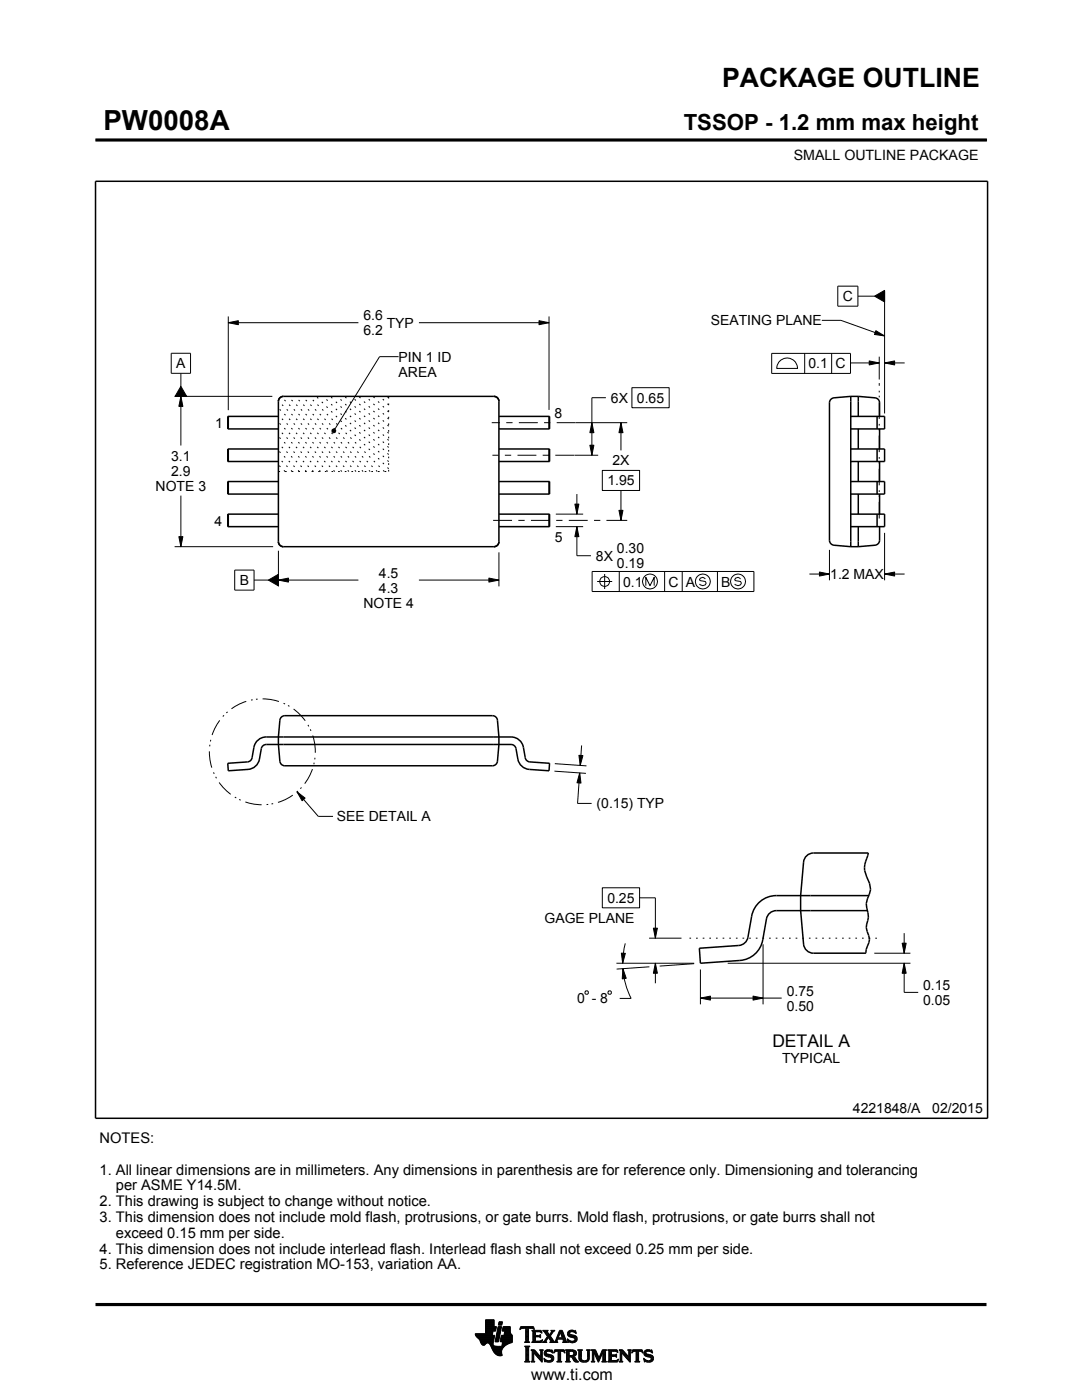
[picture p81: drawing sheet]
<svg xmlns="http://www.w3.org/2000/svg" width="216mm" height="279mm" viewBox="0 0 216 279" stroke-linecap="round" stroke-linejoin="round" font-family="sans-serif">
<defs><g id="words">
<text font-size="5.5" x="20.6" y="26">PW0008A</text>
<text font-size="5.3" x="144.1" y="17.4">PACKAGE OUTLINE</text>
<text font-size="4.4" x="136.4" y="26">TSSOP - 1.2 mm max height</text>
<text font-size="3.5" x="154.1" y="208.9">DETAIL A</text>
<text font-size="3.2" x="106" y="275.3">www.ti.com</text>
<g font-size="2.9">
<text x="19.9" y="228.1">NOTES:</text>
<text x="19.9" y="234.4">1. All linear dimensions are in millimeters. Any dimensions in parenthesis are for reference only. Dimensioning and tolerancing</text>
<text x="23.1" y="237.6">per ASME Y14.5M.</text>
<text x="19.9" y="240.7">2. This drawing is subject to change without notice.</text>
<text x="19.9" y="243.9">3. This dimension does not include mold flash, protrusions, or gate burrs. Mold flash, protrusions, or gate burrs shall not</text>
<text x="19.9" y="250.2">4. This dimension does not include interlead flash. Interlead flash shall not exceed 0.25 mm per side.</text>
<text x="23.1" y="247">exceed 0.15 mm per side.</text>
<text x="19.9" y="253.3">5. Reference JEDEC registration MO-153, variation AA.</text>
</g>
<g font-size="2.8">
<text x="158.4" y="32">SMALL OUTLINE PACKAGE</text>
<text x="72.5" y="63.9">6.6</text>
<text x="77.2" y="65.4">TYP</text>
<text x="141.8" y="64.9">SEATING PLANE</text>
<text x="168.2" y="60.1">C</text>
<text x="72.5" y="66.9">6.2</text>
<text x="35.2" y="73.5">A</text>
<text x="79.5" y="72.2">PIN 1 ID</text>
<text x="79.5" y="75.2">AREA</text>
<text x="161.3" y="73.5">0.1</text>
<text x="166.7" y="73.5">C</text>
<text x="110.7" y="83.4">8</text>
<text x="121.9" y="80.4">6X</text>
<text x="127.1" y="80.4">0.65</text>
<text x="42.9" y="85.4">1</text>
<text x="34.2" y="91.9">3.1</text>
<text x="34.2" y="94.9">2.9</text>
<text x="122.2" y="92.9">2X</text>
<text x="31.1" y="97.9">NOTE 3</text>
<text x="121.2" y="96.9">1.95</text>
<text x="42.8" y="105">4</text>
<text x="110.7" y="108.1">5</text>
<text x="118.9" y="111.9">8X</text>
<text x="123.1" y="110.4">0.30</text>
<text x="123.1" y="113.4">0.19</text>
<text x="47.8" y="116.8">B</text>
<text x="75.6" y="115.3">4.5</text>
<text x="75.6" y="118.3">4.3</text>
<text x="124.3" y="117.1">0.1</text>
<text x="133.4" y="117.1">C</text>
<text x="136.9" y="117.1">A</text>
<text x="143.9" y="117.1">B</text>
<text x="165.7" y="115.6">1.2 MAX</text>
<text x="72.5" y="121.3">NOTE 4</text>
<text x="119" y="161.3">(0.15) TYP</text>
<text x="67.2" y="163.9">SEE DETAIL A</text>
<text x="108.6" y="184.2">GAGE PLANE</text>
<text x="121.2" y="180.2">0.25</text>
<text x="184.2" y="197.6">0.15</text>
<text x="115.2" y="200.3">0 - 8</text>
<text x="157" y="198.7">0.75</text>
<text x="157" y="201.7">0.50</text>
<text x="184.2" y="200.6">0.05</text>
<text x="156.1" y="212">TYPICAL</text>
<text x="170.2" y="222.2">4221848/A</text>
<text x="186" y="222.2">02/2015</text>
</g>
<text font-size=".2" x="102.6" y="28.1">SCALE 2.800</text>
</g></defs>
<g fill="#000">
<path d="M174.5 59.1l2-1.1v2.3zM36.1 79.1l.4 2h-.8zM36.1 77.1l1.1 2h-2.3zM45.6 64.4l2-.4v.8zM107.6 64l2 .4-2 .4zM173.4 72l2 .4-2 .4zM176.5 72.4l2-.4v.8zM174.8 66l1.7 1-2-.3zM66.2 85.8l.3-.2 .4 .1 .1 .3-.1 .3-.4 .1-.3-.2zM118.1 84.4l.4 2h-.8zM117.7 88.9h.8l-.4 2zM123.9 84.4l.4 2h-.8z"/>
<path d="M35.7 107.1h.8l-.4 2zM53.6 115.8l2-1.2v2.3zM55.6 115.8l2-.4v.8zM97.6 115.4l2 .4-2 .4zM114.7 100.6h.8l-.4 2zM115.1 105.1l.4 2h-.8zM123.5 101.9h.8l-.4 2zM163.5 114.2l2 .4-2 .4zM176.5 114.6l2-.4v.8zM59.3 158l1.6 1.3-.6 .5zM115.7 154.3l.2 2-.8-.1zM115.5 150.7l.8 .1-.5 2z"/>
<path d="M124 190.2l.8 .1-.5 1.9zM124.3 193.3l.7 1.9-.8 .2zM130.4 185.2h.8l-.4 2zM130.8 192.2l.4 2h-.8zM139.8 199.2l2-.4v.8zM150.3 198.8l2 .4-2 .4zM180 188.2h.8l-.4 2zM180.4 192.2l.4 2h-.8z"/>
</g>
<g fill="none" stroke="#000" stroke-width=".2">
<path d="M19.1 27.9h177.7M196.8 27.7v.5M167.2 57.1h4v4h-4zM171.2 59.1h3.3M174.5 59.1l2-1.1v2.3zM176.5 58.1v24.4M34.2 70.5h3.8v4h-3.8zM34.8 79.1h19.5M36.1 79.1l.4 2h-.8zM36.1 74.5v2.6M36.1 79.1v9.8M36.1 77.1l1.1 2h-2.3z"/>
<path d="M45.6 64.4l2-.4v.8zM45.6 63.2v18.7M45.6 64.4h25.9M79.5 71.2h-3.8l-8.9 14.5M83.6 64.4h26M107.6 64l2 .4-2 .4zM109.6 63.2v18.6M120.9 79.4h-2.8v11.5M126.1 77.4h7.4v4h-7.4zM154 70.5h15.7v4h-15.7zM155.4 72.3a2.08 2.08 0 0 1 2.3-.8 2.08 2.08 0 0 1 1.4 2h-4.1l.1-.6zM160.6 70.5v4"/>
<path d="M164 63.9h3.8l8.7 3.1M165.9 70.5v4M169.7 72.4h5.7M173.4 72l2 .4-2 .4zM174.8 66l1.7 1-2-.3zM175.4 71.2v4.5M176.5 72.4l2-.4v.8zM176.5 72.4h4M36.1 98.9v10.2M66.2 85.8l.3-.2 .4 .1 .1 .3-.1 .3-.4 .1-.3-.2zM114.6 90.9h4.8M114.9 84.4h10.3"/>
<path d="M115.1 98.6v4M117.7 88.9h.8l-.4 2zM118.1 84.4l.4 2h-.8zM120.2 93.9h7.4v4h-7.4zM123.9 84.4l.4 2h-.8zM123.9 84.4v5.5M123.9 97.9v6M34.8 109.1h19.7M35.7 107.1h.8l-.4 2zM46.8 113.8h3.9v4h-3.9zM50.7 115.8h2.9M53.6 115.8l2-1.2v2.3z"/>
<path d="M55.6 115.8l2-.4v.8zM55.6 109.9v7.1M55.6 115.8h15.9M83.6 115.8h16M97.6 115.4l2 .4-2 .4zM99.6 110.2v6.8M110.9 105.1h5.5M110.9 102.6h5.5M114.7 100.6h.8l-.4 2zM115.1 105.1l.4 2h-.8zM115.1 105.1v5.8h2.8M118.2 114.1h32.2v4h-32.2z"/>
<path d="M119.2 116.1h3M120.7 114.6v3M121 103.9h4.2M123.5 101.9h.8l-.4 2zM123.6 114.1v4M128.9 116.9v-1.7l.8 1.7 .8-1.7v1.7M132.6 114.1v4M136.1 114.1v4M140.7 115.6l-.5-.4-.5 .2-.1 .3 .1 .2 1 .2 .2 .3-.2 .3-.5 .2-.6-.3M143.2 114.1v4M147.8 115.6l-.5-.4-.5 .2-.2 .3 .2 .2 1 .2 .1 .3-.1 .3-.5 .2-.7-.3M161.5 114.6h4"/>
<path d="M163.5 114.2l2 .4-2 .4zM165.5 109.7v6.1M176.5 114.6l2-.4v.8zM176.5 114.6h4M176.5 106.3v9.5M59.3 158l1.6 1.3-.6 .5zM59.3 158l4.2 4.9h3M110.6 153.9l6.3 .4M110.7 152.4l6.3 .4M115.5 150.7l.8 .1-.5 2zM115.7 154.3l.2 2-.8-.1zM115.7 154.3l-.5 6h2.8"/>
<path d="M116.1 148.8l-.3 4M120.2 177.2h7.4v4h-7.4zM127.6 179.2h3.2v8M116.9 197.8h.3l.2 .1v.4l-.2 .1h-.3l-.2-.1v-.4zM121.5 197.8h.3l.2 .1v.4l-.2 .1h-.3l-.2-.1v-.4zM123 192.2h15.5M124 190.2l.8 .1-.5 1.9zM124.3 193.3l.7 1.9-.8 .2zM124.3 193.3a15.5 15.5 0 0 0 1.6 6h-2.2M124.8 188.3l-.4 1.7-.1 2.2M129.5 187.2h6.5M129.6 192.9l-6.6 .5"/>
<path d="M130.4 185.2h.8l-.4 2zM130.8 192.2l.4 2h-.8zM130.8 192.2v4M138.5 192.3l-6.9 .5M139.8 199.2l2-.4v.8zM139.8 199.2h16.2M139.8 193.5v6.9M145.2 192.2h36.5M150.3 198.8l2 .4-2 .4zM152.3 188.5v11.9M174.5 190.2h7.2M180 188.2h.8l-.4 2z"/>
<path d="M180.4 192.2l.4 2h-.8zM180.4 192.2v5.9h2.8M180.4 186.2v4M94.8 266.2h3.5M94.8 266.3h3.5M94.9 266.4h3.3M94.9 266.5h3.8l-.2 1.2M94.9 266.5h3.8M95 266.6h3.7M95 266.7h3.7M95.1 266.8h3.6M95.2 266.9h3.4"/>
<path d="M95.3 267h3.3M95.4 267.1h3.2M95.5 267.2h3.1M95.6 267.3h3M95.7 267.4h2.8M95.7 267.5h2.8M95.7 267.5l.4 .7 .3 .3 .3-.1 .5-.4 .4 .1 .8 1.5M95.8 267.6h2.7M95.8 267.7h2.7M95.9 267.8h2.6M95.9 267.9h2.5M95.9 268h2.5"/>
<path d="M96 268h1.1M96 268.1h1M96.1 268.2h.8M96.1 268.3h.7M96.2 268.4h.6M96.3 268.4h.4M96.9 266.1h1.4M96.9 266h1.4M96.9 265.9h1.4M96.9 265.8h1.5M96.9 265.7h1.5M96.9 264.7l2.2 .1-.2 .9h-.5l-.2 .8"/>
<path d="M96.9 265.6h2M96.9 265.5h2M96.9 265.4h2M96.9 265.3h2.1M96.9 265.2h2.1M96.9 265.1h2.1M96.9 265h2.1M96.9 264.9h2.1M96.9 264.8h2.2M96.9 264.6h1.7M96.9 264.5h1.7M96.9 264.4h1.7"/>
<path d="M96.9 264.3h1.7M96.9 264.2h1.7M96.9 264.1h1.7M96.9 264h1.7M96.9 263.9h1.7M96.9 263.8h1.7M96.9 263.7h1.7M96.9 263.6h1.7M96.9 263.5h1.7M96.9 263.4h1.7M97.5 268h.9M97.6 268.1h.8"/>
<path d="M97.7 268.2h.7M97.7 268.3h.7M97.8 268.4h.6M97.9 268.5h.6M97.9 268.6h.7M98 268.7h1.1M98 268.8h2.6M98 268.8h2.5M98.1 268.9h2.3M98.1 269h2.3M98.1 269.1h2.2M98.2 269.2h2.1"/>
<path d="M98.2 269.2h2M98.2 269.3h2M98.3 269.4h1.9M98.3 269.5h1.8M98.4 269.6h1.7M98.4 269.6l.6 .7 .6 .3 .6-.1-.1-.7M98.4 268v.4l.3 .2 2 .1M98.5 269.7h1.6M98.5 267.7l-.1 .3M98.5 269.8h1.6M98.6 269.9h1.5M98.6 264.8v-1.4h-1.7v2.8h-2.1l.2 .5 .7 .8"/>
<path d="M98.6 270h1.5M98.7 270h1.4M98.8 270.1h1.3M98.8 267.7h.7M98.8 267.6h.7M98.8 267.5h.7M98.9 270.2h1.2M98.9 267.4h.7M98.9 267.3h.7M98.9 267.2h.7M98.9 267.1h.7M98.9 267h.7"/>
<path d="M98.9 270.3h1.3M99 266.9h.6M99 266.9h.7M99 266.8h.7M99 266.7h.7M99 266.6h.7M99 266.5h.7M99.1 270.4h1.1M99.1 266.4h.7M99.1 266.3h.7M99.1 266.2h.7M99.1 266.1h.7"/>
<path d="M99.1 266h.7M99.2 265.9h.7M99.2 265.8h.7M99.2 270.4h1M99.2 265.7h.7M99.2 265.6h.7M99.2 265.5h.7M99.3 265.4h.6M99.3 265.4h.7M99.3 265.3h.7M99.3 265.2h.7M99.3 265.1h.7"/>
<path d="M99.3 265h.7M99.4 270.5h.8M99.4 264.9h.7M99.4 264.8h.7M99.4 264.8h.7l-.6 3h-.7zM99.5 264.4h.6M99.5 264.3h.7M99.5 264.2h.7M99.5 264.1h.7M99.5 264h.7M99.5 263.9h.7M99.6 263.8h.7"/>
<path d="M99.6 263.8h.7l-.2 .7h-.7zM99.8 270.6h.1M99.8 267.7h2.4M99.8 267.6h2.4M99.8 267.5h2.4M99.9 267.4h2.3M99.9 267.3h2.3M99.9 267.2h2.3M99.9 267.1h2.3M99.9 267h2.3M99.9 266.9h2.3M100 266.9h2.2"/>
<path d="M100 266.8h2.2M100 266.7h2.2M100 266.6h2.2M100 266.5h2.2M100.1 268.6h.7M100.2 268.5h.7M100.2 268.4h.8M100.2 268.4h.9M100.2 268.3h1M100.2 268.2h1.2M100.2 265.6h1.6M100.2 268.1h1.4"/>
<path d="M100.2 265.5h1.6M100.2 268h1.6M100.3 265.4h1.5M100.3 268h1.7M100.3 267.9h1.9M100.3 265.3h1.5M100.3 267.8h1.9M100.3 265.2h1.5M100.3 265.1h1.5M100.3 265h1.5M100.4 264.9h1.4M100.4 264.8h1.4"/>
<path d="M100.6 266.5l.1-.8h-.5l.2-.9h1.4l.1 1.1 .3 .6v1.4l-1.3 .6M100.6 266.4h1.5M100.6 266.3h1.4M100.6 266.2h1.4M100.6 266.1h1.3M100.7 266h1.2M100.7 265.9h1.2M100.7 265.8h1.1M100.7 265.7h1.1M100.9 268.5l-.6 .6-.2 .7M102.2 266.5h-2.2l-.2 1.1 .1 .2h.4l-.2 .9M103.7 265.3h.1"/>
<path d="M103.8 265.2h.2M103.8 265h2.8M103.8 264.9h2.7M103.9 264.8h2.6M104.7 267.8h1M104.7 271.8h1.1M104.7 268.7h1M104.8 267.7h.7M104.8 271.7h.8M104.9 265.2h.6M104.9 268.9h.6M104.9 267.6h.6"/>
<path d="M104.9 267.5v-2.3l-.7-.1-.4 .3 .1-.6h2.6l.1 .6-.4-.3-.7 .1v2.3M104.9 267.5l-.2 .3M104.9 267.5h.6M104.9 267.4h.6M104.9 267.3h.6M104.9 267.2h.6M104.9 267.1h.6M104.9 267h.6M104.9 266.8h.6M104.9 266.7h.6M104.9 266.6h.6M104.9 266.5h.6"/>
<path d="M104.9 266.4h.6M104.9 266.3h.6M104.9 266.2h.6M104.9 266.1h.6M104.9 265.9h.6M104.9 265.8h.6M104.9 265.7h.6M104.9 265.6h.6M104.9 265.5h.6M104.9 265.4h.6M104.9 265.3h.6M104.9 271.5h.6"/>
<path d="M104.9 269h.6M104.9 271.4h.6M104.9 271.4v-2.4l-.2-.4h1.1l-.3 .4v2.4M104.9 271.4l-.2 .4h1.1l-.3-.4M104.9 271.3h.6M104.9 271.2h.6M104.9 271.1h.6M104.9 271h.6M104.9 270.9h.6M104.9 270.8h.6M104.9 270.6h.6M104.9 270.5h.6"/>
<path d="M104.9 270.4h.6M104.9 270.3h.6M104.9 270.2h.6M104.9 270.1h.6M104.9 270h.6M104.9 269.9h.6M104.9 269.8h.6M104.9 269.6h.6M104.9 269.5h.6M104.9 269.4h.6M104.9 269.3h.6M104.9 269.2h.6"/>
<path d="M104.9 269.1h.6M105.5 267.5l.2 .3M105.7 267.8h-1M105.9 271.8h.8M105.9 269.4h.8M106.1 269.5h.7M106.1 267.8h2M106.1 271.7h.5M106.2 269.6h.7M106.2 271.5h.3M106.2 265.6h1.8M106.2 269.8h.8"/>
<path d="M106.2 271.4h.3M106.2 269.8l-.3-.4h.8l1.2 1.4M106.2 271.4l-.3 .4h.8l-.2-.4M106.2 271.3h.3M106.2 271.2h.3M106.2 271.1h.3M106.2 271h.3M106.2 270.9h.3M106.2 270.8h.3M106.2 270.6h.3M106.2 270.5h.3M106.2 270.4h.3"/>
<path d="M106.2 270.3h.3M106.2 270.2h.3M106.2 270.1h.3M106.2 270h1M106.2 269.9h.9M106.2 269.8v1.6M106.3 267.7h1.8M106.3 265.7h1.8M106.3 267.6h.6M106.3 265.8h.6M106.3 267.5l-.2 .3M106.3 267.5h.5"/>
<path d="M106.3 267.4h.5M106.3 267.3h.5M106.3 267.2h.5M106.3 267.1h.5M106.3 267h.5M106.3 266.8h.5M106.3 266.7h1.6M106.3 266.6h1.6M106.3 266.5h.5M106.3 266.4h.5M106.3 266.3h.5M106.3 266.2h.5"/>
<path d="M106.3 266.1h.5M106.3 265.9h.5M106.4 265.2h.2M106.5 270h.1M106.5 270v1.4M106.5 265.3h.1M106.6 270.1h.7M106.7 270.2h.7M106.8 270.3h.7M106.8 265.9l.1-.1h.7l.6 .2-.2-.5h-1.9l.2 .3v1.7M106.8 265.9v.6h.8l.3-.2v.7l-.3-.2h-.8l.1 .8h.9l.5-.2M106.9 270.4h.7"/>
<path d="M107 270.5h.7M107.1 270.6h.7M107.2 270.8h1M107.3 270.9h.9M107.4 271h.8M107.5 271.1h.7M107.6 271.2h.6M107.6 266.5h.3M107.7 271.3h.5M107.7 269.4h.7M107.7 266.8h.2M107.7 267.6h.5"/>
<path d="M107.8 266.4h.1M107.8 271.4h.4M107.8 267h.1M107.8 265.8h.3M107.8 269.5h.5M107.9 271.5h.3M107.9 269.6h.3M107.9 269.8h.3M107.9 270.6h.3M107.9 270.5h.3M107.9 270.4h.3M107.9 270.3h.3"/>
<path d="M107.9 270.2h.3M107.9 270.1h.3M107.9 270h.3M107.9 269.9h.3M107.9 269.8v1M108 271.7h.2M108 265.9h.1M108 267.5h.2M108.1 271.8h.1M108.1 266.1h.1M108.2 267.4h.1M108.2 269.8l.2-.4h-.7l.2 .4"/>
<path d="M108.2 269.8v2.1l-1.7-1.9M108.2 267.8h.9M108.3 267.4l-.2 .5-2-.1M108.3 265.6h1M108.5 267.7h.5M108.5 271.1l.2 .7 .2-.1 .6 .2 .7-.2 .3-.6M108.5 271.1h.1M108.5 265.7h.7M108.5 271.2h.2M108.6 271.3h.2M108.6 270.1l.2 .5 1.1 .3 .1 .3-.1 .3h-.5l-.9-.4M108.6 270.1h.4"/>
<path d="M108.6 270h.4M108.6 270.2h.6M108.6 267.6h.4M108.6 271.4h.4M108.6 269.9h.4M108.6 270.3h1M108.6 265.8h.7M108.6 271.5h.8M108.6 269.8h.5M108.7 271.7h1.5M108.7 270.4h1.3M108.7 267.5h.3"/>
<path d="M108.7 271.8h.1M108.7 265.9h.6M108.7 269.6h1.5M108.8 267.4h.3M108.8 270.5h1.5M108.8 266.1h.6M108.8 269.5h1.4M108.8 267.3h.4M108.9 266.2h.6M108.9 267.2h.4M108.9 266.3h.6M108.9 270.6h1.5"/>
<path d="M109 267.1h.3M109 270l.2 .2 1.1 .3 .2 .6M109 270l.1-.3h.4l.8 .3-.1-.6-.2 .1-.6-.1-.6 .2-.2 .5M109 266.4h1M109.1 271.8h.9M109.1 269.4h.7M109.1 267h.9M109.1 266.5h.8M109.1 267.8h-.9M109.2 266.8h.8M109.2 266.6h.6M109.2 266.7h.7"/>
<path d="M109.2 266.7l-.6 1-.4 .1M109.3 270.8h1.1M109.5 267.1h.6M109.6 267.2h.6M109.7 271.5h.7M109.7 267.3h.6M109.7 267.8l.2-.1-.5-.8-.4 .8 .1 .1M109.7 267.8h1.6M109.7 266.3h.4M109.7 267.4h.6M109.8 270.9h.7M109.8 266.2h.3"/>
<path d="M109.8 266.6l.9 1.2 1-2.3h.5l.8 2.1 .3 .2M109.8 267.5h.6M109.9 266.1h.3M109.9 269.8h.4M109.9 267.6h.6M109.9 267.7h.7M109.9 271.4h.5M109.9 265.9h.4M110 271h.5M110 265.6h.7M110 265.9l.1-.2-.2-.2h.8l-.9 1.1M110 265.9l-.4 .5-.4-.6 .2-.3h-1.1l.9 1.2"/>
<path d="M110 271.3h.5M110 265.8h.4M110 271.1h.5M110 271.2h.5M110.1 269.4h.1M110.1 265.7h.4M110.1 269.9h.2M110.2 270h.1M110.5 270h.1M110.5 269.9h.2M110.5 269.8h.3M110.6 269.6h2.1"/>
<path d="M110.6 269.5h2M110.6 269.4h2M110.7 267.7h.5M110.8 267.6h.4M110.9 267.5h.3M110.9 267.4h.3M111 267.3h.3M111 267.2h1.8M111 267.1h1.8M111.1 267h.3M111.1 271.8h1M111.1 266.8h.4"/>
<path d="M111.2 266.7h.3M111.2 267.5v.3h.1M111.2 267.5l.1-.2h1l.1 .2M111.2 266.6h.3M111.3 266.5h.3M111.3 271.7h.6M111.3 266.4h.3M111.3 271.5h.6M111.3 267.8h-1.6M111.3 269.8h.6M111.4 266.3h.3M111.4 271.4h.5"/>
<path d="M111.4 270.1h.5M111.4 270h.5M111.4 269.9h.5M111.4 270.5h.5M111.4 270.4h.5M111.4 270.3h.5M111.4 270.2h.5M111.4 271.1h.5M111.4 271h.5M111.4 270.9h.5M111.4 270.8h.5M111.4 270.6h.5"/>
<path d="M111.4 271.4l-.1-1.7h-.4l-.4 .4 .2-.7h1.9l.1 .7-.4-.4h-.4v1.7M111.4 271.4l-.3 .4h1l-.2-.4M111.4 271.3h.5M111.4 271.2h.5M111.4 266.2h.3M111.4 266.1h.4M111.5 265.9h.9M111.5 265.8h.8M111.6 265.7h.7M111.6 265.6h.6M111.8 265.9l.4 1.1h-.8zM111.9 266.1h.5"/>
<path d="M111.9 266.2h.5M111.9 266.3h.6M112 266.4h.5M112 266.5h.6M112.1 266.6h.5M112.1 266.7h.6M112.1 266.8h.6M112.2 267h.5M112.2 267.8h1.1M112.3 267.3h.6M112.3 267.4h.6M112.4 267.5h.6"/>
<path d="M112.4 267.5v.3h-.2M112.4 269.8h.3M112.4 267.6h.6M112.4 267.7h.7M112.6 269.9h.1M112.6 270h.2M112.8 271.8h1M112.8 269.4h1.6M113 269.5h1.7M113 271.7h.7M113 269.6h1.9M113 271.5h.6"/>
<path d="M113 269.8h.6M113 271.4h.6M113 271.4l-.2 .4h1l-.2-.4M113 271.3h.6M113 271.2h.6M113 271.1h.6M113 271h.6M113 270.9h.6M113 270.8h1.5M113 270.6h1.6M113 270.5h1.8M113 270.4h.6"/>
<path d="M113 270.3h.6M113 270.2h.6M113 270.1h.6M113 270h.6M113 269.9h.6M113 269.8v1.6M113 269.8l-.2-.4h1.5l.6 .2 .1 .5M113.2 267.3h.2M113.2 267.4h.3M113.2 266.2l.3 .5 1 .3 .2 .3M113.2 266.2h.5M113.2 266.3h.6"/>
<path d="M113.2 266.1h.5M113.3 267.5h.3M113.3 267.8h-1.1M113.3 266.4h.9M113.3 265.9h.4M113.3 267.6h.6M113.3 266.5h1.3M113.3 267.7h1.6M113.3 265.8h.5M113.3 267.8h.2M113.4 266.6h1.5M113.4 265.7h1.5"/>
<path d="M113.5 266.7h1.5M113.5 265.6h1.4M113.6 269.9l.1-.2h.5l.3 .4M113.6 269.9v.6M113.7 267.8h1.1M113.8 266.8h1.3M113.8 265.5h.6M114 268h.4M114.1 270.9h.6M114.2 271h.6M114.2 271.1h.7M114.3 271.2h.6"/>
<path d="M114.3 267h.8M114.3 269.8h.7M114.3 270.4h.6M114.4 271.3h.6M114.4 271.3l.4 .5h.7M114.4 271.3l-.3-.4-.5-.1v.6M114.4 270.7l1.1 1.1M114.4 270.7h.1M114.4 271.4h.7M114.4 269.9h.6M114.4 270.3h.6M114.5 267.6h.5"/>
<path d="M114.5 270.2h.5M114.5 270h.5M114.5 265.8h.4M114.5 270.1h.5M114.5 270.1l-.2 .3-.3 .1M114.5 271.5h.7M114.6 271.7h.7M114.6 267.1h.6M114.6 267.5h.5M114.7 267.2h.5M114.7 267.4h.5M114.7 265.9h.3"/>
<path d="M114.7 267.3h.5M114.7 271.8h.8M114.8 266.1h.2M114.9 266.2h.1M114.9 266.2l-.7-.4h-.4l-.1 .2 .1 .3 1.1 .4 .3 .5M114.9 266.2l-.1-.7-.2 .1-.5-.1-.6 .2-.3 .5M115 270.1l-.1 .4-.5 .2M115.2 267.2l-.3 .6-.7 .2-.6-.2-.2 .1-.2-.7 .9 .5 .4-.1 .2-.3M115.3 269.4h.9M115.4 269.5h.7M115.5 269.6h.5M115.5 269.8h.5"/>
<path d="M115.5 269.8v1.4l.4 .5 .6 .2 .6-.1 .4-.3 .1-.5M115.5 271h.5M115.5 270.9h.5M115.5 270.8h.5M115.5 270.6h.5M115.5 270.5h.5M115.5 270.4h.5M115.5 270.3h.5M115.5 270.2h.5M115.5 270.1h.5M115.5 270h.5M115.5 269.9h.5"/>
<path d="M115.5 271.1h.5M115.5 271.2h.5M115.5 271.3h.6M115.6 271.4h.6M115.7 271.5h.8M115.8 271.7h1.5M116 271l.2 .4 .5 .2 .4-.2 .2-.4M116 269.8l.2-.4h-.9l.2 .4M116 269.8v1.2M116 271.8h1.1M116.8 271.5h.6M117 269.4h.8"/>
<path d="M117.1 271.4h.4M117.2 269.5h.5M117.2 271.3h.4M117.2 269.6h.4M117.2 271.2h.4M117.2 271.1h.4M117.3 269.8h.3M117.3 271h.3M117.3 270.9h.3M117.3 270.8h.3M117.3 270.6h.3M117.3 270.5h.3"/>
<path d="M117.3 270.4h.3M117.3 270.3h.3M117.3 270.2h.3M117.3 270.1h.3M117.3 270h.3M117.3 269.9h.3M117.6 269.8l.2-.4h-.8l.2 .3 .1 1.3M117.6 269.8v1.2M118 271.8h.7M118 269.4h.8M118.1 269.5h.8M118.1 271.7h.5"/>
<path d="M118.2 269.6h.7M118.2 271.5h.3M118.2 269.8h.8M118.2 271.4h.3M118.2 271.4l-.2 .4h.7l-.2-.4M118.2 271.3h.3M118.2 271.2h.3M118.2 271.1h.3M118.2 271h.3M118.2 270.9h.3M118.2 270.8h.3M118.2 270.6h.3"/>
<path d="M118.2 270.5h.3M118.2 270.4h.3M118.2 270.3h.3M118.2 270.2h.3M118.2 270.1h.3M118.2 270h.9M118.2 269.9h.8M118.2 269.8v1.6M118.6 270.1h.5M118.6 270.2h.6M118.7 270.3h.5M118.7 270.4h.6"/>
<path d="M118.8 270.5h.5M118.8 270.6h.6M118.9 270.8h.5M118.9 270.9h.6M119 271h.8M119 271.1h.8M119.1 271.2h.6M119.1 271.3h.6M119.2 271.4h.4M119.2 271.5h.4M119.3 271.7h.2M119.3 271.8h.2"/>
<path d="M119.6 270.9h.3M119.6 270.8h.3M119.7 270.6h.3M119.7 270.5h.3M119.8 270.4h.3M119.8 270.3h.3M119.9 270.2h.3M119.9 270.1h.3M120 270h.8M120 269.9h.8M120 269.8h.8M120.1 271.8h1"/>
<path d="M120.1 269.6h.7M120.1 269.5h.8M120.2 269.4h.9M120.2 271.7h.7M120.3 271.5h.5M120.3 271.4h.5M120.3 271.4l-.2 .4h1l-.3-.4M120.3 271.4v-1.5l-.9 2-.9-2v1.5M120.3 271.3h.5M120.3 271.2h.5M120.3 271.1h.5M120.3 271h.5"/>
<path d="M120.3 270.9h.5M120.3 270.8h.5M120.3 270.6h.5M120.3 270.5h.5M120.3 270.4h.5M120.3 270.3h.5M120.3 270.2h.5M120.3 270.1h.5M120.8 269.8l.3-.4h-.9l-.7 1.6-.7-1.6h-.8l.2 .4M120.8 269.8v1.6M121.2 271.8h2M121.2 269.4h1.9"/>
<path d="M121.4 269.5h1.8M121.4 271.7h1.9M121.5 269.6h1.7M121.5 271.5h1.8M121.5 269.8h.5M121.5 271.4h.5M121.5 269.9h.5M121.5 269.8v1.6M121.5 269.8l-.3-.4h1.9l.2 .6M121.5 270.3h.5M121.5 270.2h.5M121.5 270.1h.5"/>
<path d="M121.5 270h.5M121.5 270.9h.5M121.5 270.8h.5M121.5 270.6h1.5M121.5 270.5h1.5M121.5 270.4h1.5M121.5 271.3h.5M121.5 271.2h.5M121.5 271.1h.5M121.5 271h.5M122.6 270.4l.4-.2v.7l-.2-.2h-.8v.8h.2M122.9 270.8h.1"/>
<path d="M122.9 270.3h.1M123 269.8h.3M123.1 271.4h.3M123.2 269.9h.1M123.3 270h.1M123.3 270l-.4-.3h-.8l-.1 .7M123.3 271.3h.1M123.4 271.2h.1M123.4 271.2l-.3 .3h-.4M123.4 271.2l-.2 .6h-2l.3-.4M123.5 271.8h.8M123.5 269.4h.7"/>
<path d="M123.6 269.5h.7M123.7 271.7h.5M123.7 269.6h.7M123.7 271.5h.4M123.7 269.8h.8M123.7 271.4h.4M123.7 271.4l-.2 .4h.8l-.2-.4M123.7 271.3h.4M123.7 271.2h.4M123.7 271.1h.4M123.7 271h.4M123.7 270.9h.4"/>
<path d="M123.7 270.8h.4M123.7 270.6h.4M123.7 270.5h.4M123.7 270.4h.4M123.7 270.3h.4M123.7 270.2h.4M123.7 270.1h.4M123.7 270h1M123.7 269.9h.9M123.7 269.8v1.6M124.1 270v1.4M124.1 270h.1"/>
<path d="M124.2 270.1h.6M124.2 270.2h.7M124.3 270.3h.7M124.4 270.4h.7M124.5 270.5h.7M124.6 270.6h.7M124.7 270.8h1.1M124.8 270.9h1M124.9 271h.9M125 271.1h.8M125.1 271.2h.7M125.2 271.3h.6"/>
<path d="M125.2 269.4h.8M125.3 271.4h.5M125.4 269.5h.5M125.4 271.5h.4M125.4 269.6h.4M125.5 269.8h.3M125.5 269.8l-.1 1-1.2-1.4h-.7l.2 .4M125.5 269.9h.3M125.5 270.2h.3M125.5 270.1h.3M125.5 270h.3M125.5 270.4h.3"/>
<path d="M125.5 270.3h.3M125.5 270.6h.3M125.5 270.5h.3M125.5 271.7h.3M125.6 271.8h.2M125.8 269.8l.2-.4h-.8l.3 .4M125.8 269.8v2.1l-1.7-1.9M126 270h.1M126.1 269.9h.1M126.1 269.8h.3M126.1 269.6h2.1M126.2 269.5h2"/>
<path d="M126.2 269.4h2M126.6 271.8h1.1M126.9 271.7h.6M126.9 271.5h.5M126.9 269.8h.5M126.9 271.4h.5M126.9 270.1h.5M126.9 270h.5M126.9 269.9h.5M126.9 270.5h.5M126.9 270.4h.5M126.9 270.3h.5"/>
<path d="M126.9 270.2h.5M126.9 271.1h.5M126.9 271h.5M126.9 270.9h.5M126.9 270.8h.5M126.9 270.6h.5M126.9 271.4v-1.7h-.5l-.3 .4 .1-.7h1.9l.2 .7-.4-.4h-.5v1.7M126.9 271.4l-.3 .4h1.1l-.3-.4M126.9 271.3h.5M126.9 271.2h.5M128 269.8h.3M128.1 269.9h.2"/>
<path d="M128.2 270h.1M128.4 271.1l.2 .7 .2-.1 .6 .2 .7-.2 .3-.6M128.4 271.1h.1M128.4 271.2h.2M128.5 271.3h.2M128.5 270.1l.1 .4 .5 .3M128.5 270.1h.4M128.5 270h.4M128.5 270.2h.6M128.5 271.4h.4M128.5 269.9h.4M128.5 270.3h1"/>
<path d="M128.5 271.5h.8M128.5 269.8h.5M128.6 271.7h1.5M128.6 270.4h1.3M128.6 271.8h.1M128.6 269.6h1.5M128.7 270.5h1.5M128.7 269.5h1.4M128.8 270.6h1.5M128.9 270l.1-.3h.4l.8 .3-.1-.6-.2 .1-.6-.1-.6 .2-.2 .5M128.9 270l.2 .2 1.1 .3 .2 .6M128.9 271.8h1"/>
<path d="M129 269.4h.7M129.1 270.8l.7 .2 .1 .4-.7 .1-.8-.4M129.2 270.8h1.1M129.6 271.5h.7M129.6 270.9h.8M129.8 269.8h.4M129.8 271.4h.5M129.9 271h.5M129.9 271.3h.5M129.9 271.1h.5M129.9 271.2h.5M129.9 269.4h.2"/>
<path d="M130 269.9h.2M130.1 270h.1"/>
<circle cx="120.6" cy="116" r=".99"/>
<circle cx="129.7" cy="116.1" r="1.49"/>
<circle cx="140.2" cy="116.1" r="1.49"/>
<circle cx="147.3" cy="116.1" r="1.49"/>
</g>
<g fill="none" stroke="#000" stroke-width=".3">
<path d="M19.1 36.2h178v187h-178zM56.5 79.1l-.6 .3-.3 .7M56.6 79.1a1 1 0 0 0-1 1M56.6 79.1h42M98.6 79.1a1 1 0 0 1 1 1M98.6 79.1l.7 .3 .3 .7M169.8 79.1l-3.4 .3a1 1 0 0 0-.9 1v27.4a1 1 0 0 0 .9 1l3.4 .3M169.8 79.1h1.5M169.8 79.1v30M171.3 79.1l3.3 .3a1 1 0 0 1 .9 1v2.7M171.3 79.1v4M45.6 83.1v2.5"/>
<path d="M45.6 89.6v2.5M45.6 96.1v2.5M55.6 80.1v28M55.6 83.1h-10.2v2.5h10.2M55.6 89.6h-10.2v2.5h10.2M55.6 96.1h-10.2v2.5h10.2M99.6 96.1h10.1v2.5h-10.1M99.6 89.6h10.1v2.5h-10.1M99.6 83.1h10.1v2.5h-10.1M99.6 80.1v28M109.6 83.1v2.5M109.6 89.6v2.5"/>
<path d="M109.6 96.1v2.5M169.8 80.1h.1M169.8 96.1h6.7v2.5h-6.7M169.8 89.6h6.7v2.5h-6.7M169.8 83.1h6.7v2.5h-6.7M171.3 85.6v4M171.3 92.1v4M171.3 98.6v4M171.3 80.1h.1M175 83.1v2.5M175 89.6v2.5M175 96.1v2.5"/>
<path d="M175.5 85.6v4M175.5 92.1v4M175.5 98.6v4M45.6 102.6v2.5M55.6 108.1a1 1 0 0 0 1 1M55.6 102.6h-10.2v2.5h10.2M55.6 108.1l.2 .7 .7 .3M56.6 109.1h42M99.6 108.1l-.3 .7-.7 .3M99.6 102.6h10.1v2.5h-10.1M99.6 108.1a1 1 0 0 1-1 1M109.6 102.6v2.5"/>
<path d="M169.8 108.1h.1M169.8 109.1h1.5M169.8 102.6h6.7v2.5h-6.7M171.3 108.1h.1M171.3 105.1v4M175 102.6v2.5M175.5 105.1v2.7a1 1 0 0 1-.9 1l-3.3 .3M45.4 152.3l4-.2a1 1 0 0 0 .9-.9 4.4 4.4 0 0 1 1.2-3.5l1-.6h.6h48.9a2.5 2.5 0 0 1 2.4 2l.4 2.1a1 1 0 0 0 .9 .9l4 .2-.1 1.5-4-.2a2.5 2.5 0 0 1-2.3-2.1l-.3-2.1a1 1 0 0 0-1-.8h-48.9a1 1 0 0 0-1 .8 4.1 4.1 0 0 1-1.6 3.8l-1 .4-3.9 .2zM56.2 143.1l.6-.3h41.5a1 1 0 0 1 1 .9 25.8 25.8 0 0 1-.1 8.6l-.6 .5h-.3h-41.5a1 1 0 0 1-1-.9 25.8 25.8 0 0 1 .1-8.5zM56.5 147.1h.1M56.6 148.6h-.1M98.6 148.6h.1"/>
<path d="M98.6 147.1h.1M161 170.8l.8-.5 .5-.1h11l-.3 1.1a4.2 4.2 0 0 0-.1 3.7 3.7 3.7 0 0 1 .2 4.4l-.2 .9 .1 .9a3.9 3.9 0 0 1-.1 3.2v.7l.1 .8a2.58 2.58 0 0 1 .1 2.9l-.3 1.4h-10.5a2 2 0 0 1-2-1.8 54.1 54.1 0 0 1 .1-16.8zM161.8 178.7h.1M173.4 178.7h-18.5a5 5 0 0 0-4.9 4.2l-.8 4.1a2 2 0 0 1-1.8 1.7l-7.9 .5 .3 3 7.8-.5a5 5 0 0 0 4.6-4.1l.7-4.2a2 2 0 0 1 2-1.7h18.2M161.8 181.7h.1"/>
</g>
<path d="M19 27.9h177.8M19 260.3h177.8" fill="none" stroke="#000" stroke-width=".63" stroke-linecap="butt"/>
<g fill="none" stroke="#000" stroke-width=".2" stroke-dasharray=".3 1" stroke-linecap="butt">
<path d="M77.6 79.4l-.3-.3M55.6 94.1h22M56.9 94.1l-1.3-1.3M58.3 94.1l-2.7-2.8M59.7 94.1l-4.1-4.2M61.1 94.1l-5.5-5.6M62.6 94.1l-7-7M64 94.1l-8.4-8.4M65.4 94.1l-9.8-9.8M66.8 94.1l-11.2-11.2M68.2 94.1l-12.6-12.7M69.6 94.1l-14-14.1"/>
<path d="M71 94.1l-14.9-14.9M72.5 94.1l-15-15M73.9 94.1l-15-15M75.3 94.1l-15-15M76.7 94.1l-15-15M77.6 94.1v-15M77.6 93.5l-14.5-14.4M77.6 92.1l-13.1-13M77.6 90.7l-11.7-11.6M77.6 89.3l-10.2-10.2M77.6 87.9l-8.8-8.8M77.6 86.5l-7.4-7.4"/>
<path d="M77.6 85.1l-6-6M77.6 83.6l-4.6-4.5M77.6 82.2l-3.2-3.1M77.6 80.8l-1.8-1.7M175 187.2h-38.2"/>
</g>
<path d="M114.6 90.9h-16.3M114.9 84.4h-16.8M98.4 103.9h22.6" fill="none" stroke="#000" stroke-width=".2" stroke-dasharray="1.3 1.3 3.8 1.3" stroke-dashoffset="2.5" stroke-linecap="butt"/>
<path d="M175.4 103.5v-27M62.9 150a10.6 10.6 0 0 0-15.5-9.3 10.6 10.6 0 0 0-1.1 18 10.6 10.6 0 0 0 16.5-7.3l.1-1.4" fill="none" stroke="#000" stroke-width=".2" stroke-dasharray="3.3 1 .3 .7 .3 1" stroke-linecap="butt"/>
<use href="#words"/>
</svg>
